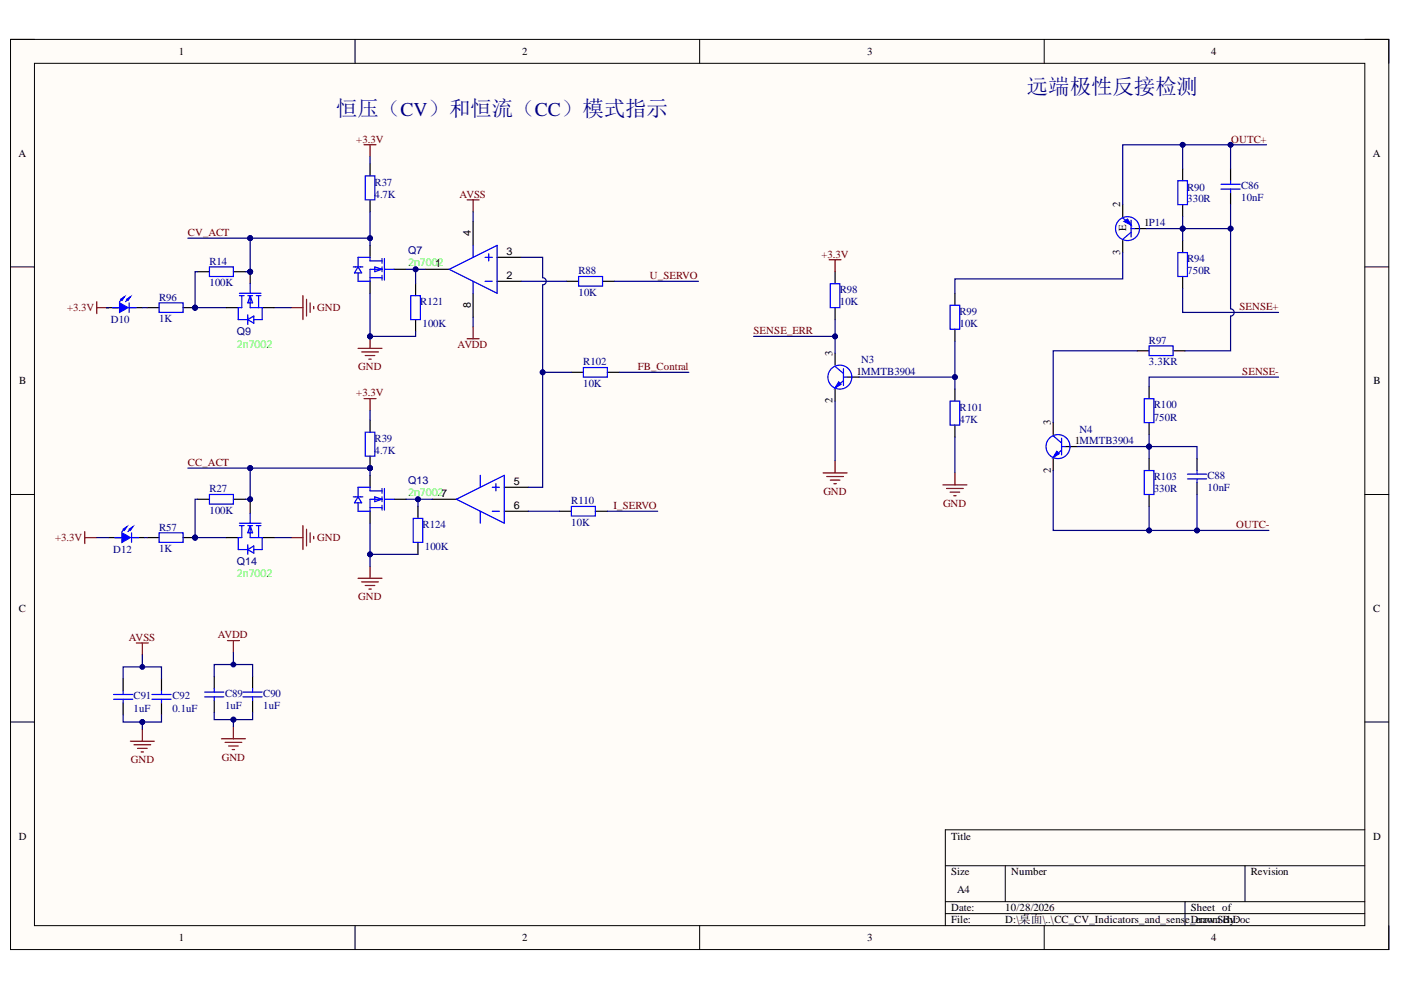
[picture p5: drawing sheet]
<svg xmlns="http://www.w3.org/2000/svg" width="297mm" height="210mm" viewBox="0 0 297 210" stroke-linecap="round" stroke-linejoin="round" font-family="sans-serif">
<defs><g id="words">
<g font-size="4.6" fill="#000080">
<text x="217.7" y="20">远端极性反接检测</text>
<text x="71.3" y="24.6">恒压（CV）和恒流（CC）模式指示</text>
</g>
<g font-size="2.3">
<text x="37.9" y="11.7">1</text>
<text x="110.7" y="11.7">2</text>
<text x="183.9" y="11.7">3</text>
<text x="256.8" y="11.7">4</text>
<text x="3.9" y="33.3">A</text>
<text x="291" y="33.3">A</text>
<text x="237.5" y="43.9" transform="rotate(-90 237.5 43.9)">2</text>
<text x="99.8" y="49.9" transform="rotate(-90 99.8 49.9)">4</text>
<text x="238.8" y="49" transform="rotate(-90 238.8 49)">E</text>
<text x="242.6" y="48">1P14</text>
<text x="107.4" y="59.2">2</text>
<text x="107.4" y="54.1">3</text>
<text x="237.5" y="54" transform="rotate(-90 237.5 54)">3</text>
<text x="99.8" y="65.3" transform="rotate(-90 99.8 65.3)">8</text>
<text x="176.5" y="75.4" transform="rotate(-90 176.5 75.4)">3</text>
<text x="4.1" y="81.5">B</text>
<text x="181.6" y="79.4">1MMTB3904</text>
<text x="291.2" y="81.5">B</text>
<text x="176.5" y="85.5" transform="rotate(-90 176.5 85.5)">2</text>
<text x="222.8" y="90.1" transform="rotate(-90 222.8 90.1)">3</text>
<text x="227.9" y="94.2">1MMTB3904</text>
<text x="222.8" y="100.3" transform="rotate(-90 222.8 100.3)">2</text>
<text x="108.9" y="102.9">5</text>
<text x="108.9" y="107.9">6</text>
<text x="4" y="129.7">C</text>
<text x="291.1" y="129.7">C</text>
<text x="4" y="178">D</text>
<text x="201.6" y="178">Title</text>
<text x="291.1" y="178">D</text>
<text x="201.6" y="185.6">Size</text>
<text x="214.4" y="185.6">Number</text>
<text x="265.2" y="185.6">Revision</text>
<text x="202.9" y="189.4">A4</text>
<text x="201.6" y="193.2">Date:</text>
<text x="201.6" y="195.8">File:</text>
<text x="213.1" y="193.2">10/28/2026</text>
<text x="213.1" y="195.8">D:\桌面\..\CC_CV_Indicators_and_sens</text>
<text x="251.3" y="195.8">e_Derror.SBy:</text>
<text x="252.5" y="193.2">Sheet of</text>
<text x="254.2" y="195.8">rawn chDoc</text>
<text x="37.9" y="199.6">1</text>
<text x="110.7" y="199.6">2</text>
<text x="183.9" y="199.6">3</text>
<text x="256.8" y="199.6">4</text>
</g>
<g font-size="2.3" fill="#800000">
<text x="75.5" y="30.3">+3.3V</text>
<text x="261" y="30.3">OUTC+</text>
<text x="97.4" y="41.9">AVSS</text>
<text x="39.8" y="50">CV_ACT</text>
<text x="137.8" y="59.2">U_SERVO</text>
<text x="174.2" y="54.6">+3.3V</text>
<text x="262.8" y="65.8">SENSE+</text>
<text x="14.2" y="66">+3.3V</text>
<text x="67.2" y="66">GND</text>
<text x="159.8" y="70.8">SENSE_ERR</text>
<text x="97" y="73.9">AVDD</text>
<text x="76" y="78.4">GND</text>
<text x="135.2" y="78.4">FB_Contral</text>
<text x="263.4" y="79.4">SENSE-</text>
<text x="75.5" y="84">+3.3V</text>
<text x="39.8" y="98.8">CC_ACT</text>
<text x="130.1" y="107.9">I_SERVO</text>
<text x="174.6" y="104.9">GND</text>
<text x="200" y="107.4">GND</text>
<text x="262.1" y="112">OUTC-</text>
<text x="11.7" y="114.8">+3.3V</text>
<text x="67.2" y="114.8">GND</text>
<text x="76" y="127.2">GND</text>
<text x="27.3" y="135.8">AVSS</text>
<text x="46.2" y="135.3">AVDD</text>
<text x="27.7" y="161.8">GND</text>
<text x="47" y="161.3">GND</text>
</g>
<g font-size="2.3" fill="#000080">
<text x="79.4" y="39.4">R37</text>
<text x="79.4" y="41.9">4.7K</text>
<text x="251.7" y="40.4">R90</text>
<text x="263.1" y="40.1">C86</text>
<text x="251.7" y="42.9">330R</text>
<text x="263.1" y="42.7">10nF</text>
<text x="86.5" y="53.8">Q7</text>
<text x="44.4" y="56.1">R14</text>
<text x="122.6" y="58.1">R88</text>
<text x="251.7" y="55.6">R94</text>
<text x="251.7" y="58.1">750R</text>
<text x="33.7" y="63.7">R96</text>
<text x="44.4" y="60.7">100K</text>
<text x="89.1" y="64.7">R121</text>
<text x="122.6" y="62.7">10K</text>
<text x="178" y="62.2">R98</text>
<text x="178" y="64.7">10K</text>
<text x="23.5" y="68.5">D10</text>
<text x="33.7" y="68.3">1K</text>
<text x="50.2" y="71.1">Q9</text>
<text x="89.6" y="69.3">100K</text>
<text x="203.4" y="66.8">R99</text>
<text x="203.4" y="69.3">10K</text>
<text x="123.7" y="77.4">R102</text>
<text x="182.6" y="76.9">N3</text>
<text x="243.6" y="72.9">R97</text>
<text x="243.6" y="77.4">3.3KR</text>
<text x="123.7" y="82">10K</text>
<text x="203.4" y="87.1">R101</text>
<text x="203.4" y="89.7">47K</text>
<text x="244.6" y="86.5">R100</text>
<text x="244.6" y="89.2">750R</text>
<text x="79.4" y="93.7">R39</text>
<text x="228.9" y="91.7">N4</text>
<text x="79.4" y="96.3">4.7K</text>
<text x="244.6" y="101.8">R103</text>
<text x="256" y="101.6">C88</text>
<text x="44.4" y="104.4">R27</text>
<text x="86.5" y="102.6">Q13</text>
<text x="121.1" y="106.9">R110</text>
<text x="244.6" y="104.4">330R</text>
<text x="256" y="104.1">10nF</text>
<text x="33.7" y="112.5">R57</text>
<text x="44.4" y="108.9">100K</text>
<text x="89.6" y="112">R124</text>
<text x="121.1" y="111.5">10K</text>
<text x="24" y="117.3">D12</text>
<text x="33.7" y="117.1">1K</text>
<text x="50.2" y="119.8">Q14</text>
<text x="90.1" y="116.6">100K</text>
<text x="28.3" y="148.2">C91</text>
<text x="36.5" y="148.2">C92</text>
<text x="47.7" y="147.7">C89</text>
<text x="55.8" y="147.7">C90</text>
<text x="28.3" y="150.9">1uF</text>
<text x="36.5" y="150.9">0.1uF</text>
<text x="47.7" y="150.4">1uF</text>
<text x="55.8" y="150.4">1uF</text>
</g>
<g font-size="2.3" fill="#0f0">
<text x="86.5" y="56.4">2n70012</text>
<text x="50.2" y="73.7">2n7002</text>
<text x="86.5" y="105.1">2n70027</text>
<text x="50.2" y="122.4">2n7002</text>
</g>
</g></defs>
<path d="M2.2 8.4h292.3v192.9h-292.3z" fill-rule="evenodd" fill="#fffcf8"/>
<path d="M2.2 8.4h292.3v192.9h-292.3z" fill="none" stroke="#000" stroke-width=".21"/>
<path d="M7.3 13.4h282.1v182.9h-282.1z" fill-rule="evenodd" fill="#fffcf8"/>
<g fill="none" stroke="#000" stroke-width=".21">
<path d="M2.2 8.3h5.1M7.3 13.4h282.1v182.9h-282.1zM75.3 8.3v5.1M148.3 8.3v5.1M221.4 8.4v5M289.4 8.4h5.1v5M2.2 56.6h5.1M289.4 56.6h5.1M2.2 104.8h5.1M289.4 104.8h5.1M2.2 153.1h5.1M289.4 153.1h5.1"/>
<path d="M289.4 175.9h-89v20.4M75.3 196.3v5M148.3 196.3v5M200.4 183.6h89M200.4 191.2h89M200.4 193.7h89M213.1 183.6v7.6M221.4 196.3v5M251.3 191.2v5.1M264 183.6v7.6M294.5 196.3v5"/>
</g>
<path d="M238 43.4v2.5M238 51v2.6M240.6 48.5h2.5" fill="none" stroke="#000" stroke-width=".25"/>
<g fill="none" stroke="#00f" stroke-width=".25">
<path d="M238 46.2l1.8 1.5M239.8 48.5h.8M239.8 46.7v3.5M239.8 49.2l-1.8 1.6"/>
<circle cx="239.1" cy="48.5" r="2.54"/>
</g>
<path d="M238.3 46.9l.8-.5 .7 1.3z" fill="#00f"/>
<g fill="none" stroke="#00f" stroke-width=".25">
<path d="M249.7 38.3h2.1v5.1h-2.1zM258.9 39.1h4M260.9 38.3v.8M238.3 46.9l.8-.5 .7 1.3zM249.7 53.6h2.1v5h-2.1zM258.9 40.1h4M260.9 40.1v.8M243.6 73.4h5.1v2h-5.1zM223.3 92.4l1.8 1.5M225.1 94.7h.7M225.1 92.9v3.6M225.1 95.4l-1.8 1.6"/>
<circle cx="224.3" cy="94.7" r="2.54"/>
</g>
<path d="M250.7 35.8v2.5M260.9 35.8v2.5M250.7 43.4v2.5M250.7 51v2.6M250.7 58.6v2.6M260.9 40.9v2.5M241.1 74.4h2.5M248.7 74.4h2.6M223.3 89.6v2.5M223.3 97.2v2.6M225.8 94.7h2.6" fill="none" stroke="#000" stroke-width=".25"/>
<path d="M224.1 95.7l.5 .5-1.3 .8z" fill="#00f"/>
<g fill="none" stroke="#00f" stroke-width=".25">
<path d="M177.1 77.7l1.7 1.5M178.8 80h.8M178.8 78.2v3.5M201.4 64.7h2.1v5.1h-2.1zM178.8 80.7l-1.7 1.5M201.4 85h2.1v5.1h-2.1zM224.1 95.7l.5 .5-1.3 .8zM242.6 84.5h2v5.1h-2zM242.6 99.8h2v5h-2zM253.8 99.8v.7M251.8 100.5h4M251.8 101.5h4"/>
<path d="M253.8 101.5v.8"/>
<circle cx="178.1" cy="80" r="2.54"/>
</g>
<g fill="none" stroke="#000" stroke-width=".25">
<path d="M177.1 74.9v2.5M179.6 80h2.5M202.5 62.2v2.5M202.5 69.8v2.5M177.1 82.5v2.5M202.5 82.5v2.5M202.5 90.1v2.6M243.6 82v2.5M243.6 89.6v2.5M243.6 97.2v2.6M253.8 97.2v2.6M243.6 104.8v2.6"/>
<path d="M253.8 102.3v2.5"/>
</g>
<path d="M199.9 102.8h5.1M200.7 103.6h3.5M201.4 104.3h2.1M202.2 105.1h.5M202.5 100.3v2.5" fill="none" stroke="#800000" stroke-width=".25"/>
<path d="M177.8 81l.5 .5-1.2 .7z" fill="#00f"/>
<g fill="none" stroke="#00f" stroke-width=".25">
<path d="M95.2 57.1l10.2-5.1v10.2zM100.3 52v2.6M100.3 59.6v2.6M102.9 54.6h1.5M102.9 59.6h1.5M103.6 53.8v1.5M122.7 58.6h5.1v2.1h-5.1zM123.7 77.9h5.1v2.1h-5.1zM176 60.2h2.1v5h-2.1zM177.8 81l.5 .5-1.2 .7zM96.8 105.9l10.1-5.1v10.1zM101.8 100.8v2.5"/>
<path d="M101.8 108.4v2.5M104.4 103.3h1.5M104.4 108.4h1.5M105.1 102.6v1.5M121.1 107.4h5.1v2h-5.1zM24.1 147.2h4M24.1 148.3h4M26.1 146.5v.7M26.1 148.3v.7M32.2 147.2h4.1M32.2 148.3h4.1M34.2 146.5v.7"/>
<path d="M34.2 148.3v.7M43.4 146.7h4.1M43.4 147.8h4.1M45.4 146v.7M45.4 147.8v.7M51.5 146.7h4.1M51.5 147.8h4.1M53.6 146v.7M53.6 147.8v.7"/>
</g>
<g fill="none" stroke="#800000" stroke-width=".25">
<path d="M61.7 65.2h2.5M64.2 62.7v5.1M65 63.5v3.5M65.8 64.2v2M66.5 65v.5M177.1 97.7v2.6M174.5 100.3h5.1M175.3 101h3.5M176 101.8h2.1M176.8 102.6h.5M27.6 157.2h5.1M28.4 157.9h3.6"/>
<path d="M29.2 158.7h2M29.9 159.4h.5M30.2 154.6v2.6M46.9 156.6h5.1M47.7 157.4h3.6M48.5 158.2h2M49.2 158.9h.5M49.5 154.1v2.5"/>
</g>
<g fill="none" stroke="#000" stroke-width=".25">
<path d="M90.1 57.1h5.1M100.3 46.9v5.1M105.4 59.6h5.1M105.4 54.6h5.1M120.1 59.6h2.6M127.8 59.6h2.5M177.1 57.6v2.6M100.3 62.2v5.1M121.1 78.9h2.6M128.8 78.9h2.5M177.1 65.2v2.6M91.7 105.9h5.1"/>
<path d="M106.9 103.3h5.1M106.9 108.4h5.1M118.6 108.4h2.5M126.2 108.4h2.6M26.1 143.9v2.6M26.1 149v2.6M34.2 143.9v2.6M34.2 149v2.6M45.4 143.4v2.6M45.4 148.5v2.6M53.6 143.4v2.6M53.6 148.5v2.6"/>
</g>
<circle cx="41.4" cy="65.2" r=".51" fill="#000080"/>
<circle cx="41.4" cy="65.2" r=".51" fill="none" stroke="#000080" stroke-width=".21"/>
<path d="M38.8 65.2h2.6" fill="none" stroke="#000" stroke-width=".25"/>
<circle cx="41.4" cy="65.2" r=".51" fill="#000080"/>
<circle cx="41.4" cy="65.2" r=".51" fill="none" stroke="#000080" stroke-width=".21"/>
<path d="M22.6 65.2h2.5M27.6 65.2h2.6M31.2 65.2h2.5" fill="none" stroke="#000" stroke-width=".25"/>
<path d="M26.4 62.9l-1.1 1.1M27.6 62.9l-1 1.1M33.7 64.2h5.1v2h-5.1z" fill="none" stroke="#00f" stroke-width=".25"/>
<path d="M25.3 64.2l1.8 1-1.8 1z" fill="#00f"/>
<path d="M25.3 64.2l1.8 1-1.8 1zM27.4 64.2v2" fill="none" stroke="#00f" stroke-width=".25"/>
<path d="M26.9 63.5l.7-.6-.5 .8z" fill="#00f"/>
<path d="M26.9 63.5l.7-.6-.5 .8z" fill="none" stroke="#00f" stroke-width=".25"/>
<path d="M25.6 63.5l.8-.6-.5 .8z" fill="#00f"/>
<path d="M23.8 65.2h1.5M25.6 63.5l.8-.6-.5 .8zM27.4 65.2h1.5" fill="none" stroke="#00f" stroke-width=".25"/>
<path d="M23.8 65.2h1.3" fill="none" stroke="#000" stroke-width=".21"/>
<g fill="none" stroke="#800000" stroke-width=".25">
<path d="M99 42.4h2.6M100.3 42.4v2.5M175.8 55.1h2.5M177.1 55.1v2.5M75.9 73.9h5.1M76.7 74.6h3.5M77.4 75.4h2.1M78.2 76.1h.5M78.5 71.3v2.6M99 71.8h2.6M100.3 69.3v2.5M28.9 136.3h2.5"/>
<path d="M30.2 136.3v2.6M48.2 135.8h2.6M49.5 135.8v2.6"/>
</g>
<circle cx="78.5" cy="71.3" r=".51" fill="#000080"/>
<circle cx="78.5" cy="71.3" r=".51" fill="none" stroke="#000080" stroke-width=".21"/>
<path d="M77.2 30.7h2.5M78.5 30.7v2.5M20.5 64v2.5M20.5 65.2h2.6M61.7 114h2.5M64.2 111.4v5.1M65 112.2v3.6M65.8 113v2M66.5 113.7v.5" fill="none" stroke="#800000" stroke-width=".25"/>
<path d="M78.5 34.8v2.5M78.5 42.4v2.5" fill="none" stroke="#000" stroke-width=".25"/>
<path d="M77.4 37.3h2.1v5.1h-2.1z" fill="none" stroke="#00f" stroke-width=".25"/>
<circle cx="41.4" cy="114" r=".51" fill="#000080"/>
<circle cx="41.4" cy="114" r=".51" fill="none" stroke="#000080" stroke-width=".21"/>
<path d="M38.8 114h2.6" fill="none" stroke="#000" stroke-width=".25"/>
<circle cx="41.4" cy="114" r=".51" fill="#000080"/>
<circle cx="41.4" cy="114" r=".51" fill="none" stroke="#000080" stroke-width=".21"/>
<path d="M23.1 114h2.5M28.1 114h2.6M31.2 114h2.5" fill="none" stroke="#000" stroke-width=".25"/>
<path d="M26.9 111.7l-1 1M28.1 111.7l-1 1M33.7 113h5.1v2h-5.1z" fill="none" stroke="#00f" stroke-width=".25"/>
<path d="M25.9 113l1.7 1-1.7 1z" fill="#00f"/>
<path d="M25.9 113l1.7 1-1.7 1zM27.9 113v2" fill="none" stroke="#00f" stroke-width=".25"/>
<path d="M27.4 112.2l.7-.5-.5 .8z" fill="#00f"/>
<path d="M27.4 112.2l.7-.5-.5 .8z" fill="none" stroke="#00f" stroke-width=".25"/>
<path d="M26.1 112.2l.8-.5-.5 .8z" fill="#00f"/>
<path d="M24.3 114h1.6M26.1 112.2l.8-.5-.5 .8zM27.9 114h1.5" fill="none" stroke="#00f" stroke-width=".25"/>
<path d="M24.3 114h1.3" fill="none" stroke="#000" stroke-width=".21"/>
<path d="M77.2 84.5h2.5M78.5 84.5v2.6M75.9 122.6h5.1M76.7 123.4h3.5M77.4 124.1h2.1M78.2 124.9h.5M78.5 120.1v2.5" fill="none" stroke="#800000" stroke-width=".25"/>
<circle cx="78.5" cy="99.3" r=".51" fill="#000080"/>
<circle cx="78.5" cy="99.3" r=".51" fill="none" stroke="#000080" stroke-width=".21"/>
<path d="M78.5 96.7v2.6" fill="none" stroke="#000" stroke-width=".25"/>
<circle cx="78.5" cy="99.3" r=".51" fill="#000080"/>
<circle cx="78.5" cy="99.3" r=".51" fill="none" stroke="#000080" stroke-width=".21"/>
<g fill="none" stroke="#000" stroke-width=".25">
<path d="M41.9 57.6h2.5M49.5 57.6h2.5M78.5 52v2.6M78.5 59.6v2.6M83.5 57.1h2.6M88.1 60.2v2.5M88.1 67.8v2.5M78.5 89.1v2.5M41.9 105.9h2.5M49.5 105.9h2.5M78.5 100.8v2.5M78.5 108.4v2.5"/>
<path d="M83.5 105.9h2.6M88.6 107.4v2.5M88.6 115v2.5"/>
</g>
<g fill="none" stroke="#00f" stroke-width=".25">
<path d="M44.4 56.6h5.1v2h-5.1zM74.9 56.6h2M75.9 56.6l.8 1.3h-1.5zM78.5 58.9h2.5M79.5 56.6l1.5 .5-1.5 .5zM81 54.8v1M81 56.6v1M81 58.4v1M81 55.3h-2.5v-.7h-2.6v2M81 57.1h-2.5v2.5h-2.6v-1.7M81.5 54.8v4.6M81.5 57.1h2"/>
<path d="M87.1 62.7h2v5.1h-2zM77.4 91.6h2.1v5.1h-2.1zM44.4 104.8h5.1v2.1h-5.1zM74.9 105.3h2M75.9 105.3l.8 1.3h-1.5zM78.5 107.6h2.5M79.5 105.3l1.5 .6-1.5 .5zM81 105.9h-2.5v2.5h-2.6v-1.8M81 103.6v1M81 105.3v1.1M81 107.1v1M81 104.1h-2.5v-.8h-2.6v2"/>
<path d="M81.5 105.9h2M81.5 103.6v4.5M87.6 109.9h2v5.1h-2z"/>
</g>
<path d="M18 112.7v2.5M18 114h2.5" fill="none" stroke="#800000" stroke-width=".25"/>
<path d="M250.7 35.8v-5.1h10.2v5.1" fill="none" stroke="#000080" stroke-width=".25"/>
<circle cx="260.9" cy="30.7" r=".51" fill="#000080"/>
<circle cx="260.9" cy="30.7" r=".51" fill="none" stroke="#000080" stroke-width=".21"/>
<circle cx="250.7" cy="30.7" r=".51" fill="#000080"/>
<circle cx="250.7" cy="30.7" r=".51" fill="none" stroke="#000080" stroke-width=".21"/>
<path d="M250.7 30.7h-12.7v12.7" fill="none" stroke="#000080" stroke-width=".25"/>
<circle cx="250.7" cy="30.7" r=".51" fill="#000080"/>
<circle cx="250.7" cy="30.7" r=".51" fill="none" stroke="#000080" stroke-width=".21"/>
<path d="M250.7 45.9v5.1" fill="none" stroke="#000080" stroke-width=".25"/>
<circle cx="250.7" cy="48.5" r=".51" fill="#000080"/>
<circle cx="250.7" cy="48.5" r=".51" fill="none" stroke="#000080" stroke-width=".21"/>
<path d="M243.1 48.5h7.6" fill="none" stroke="#000080" stroke-width=".25"/>
<circle cx="250.7" cy="48.5" r=".51" fill="#000080"/>
<circle cx="250.7" cy="48.5" r=".51" fill="none" stroke="#000080" stroke-width=".21"/>
<path d="M260.9 43.4v5.1h-10.2" fill="none" stroke="#000080" stroke-width=".25"/>
<circle cx="250.7" cy="48.5" r=".51" fill="#000080"/>
<circle cx="250.7" cy="48.5" r=".51" fill="none" stroke="#000080" stroke-width=".21"/>
<circle cx="260.9" cy="48.5" r=".51" fill="#000080"/>
<circle cx="260.9" cy="48.5" r=".51" fill="none" stroke="#000080" stroke-width=".21"/>
<path d="M260.9 48.5v17a.77 .77 0 0 1 .8 .7 .77 .77 0 0 1-.8 .8v7.4h-9.6M250.7 61.2v5h20.4" fill="none" stroke="#000080" stroke-width=".25"/>
<circle cx="260.9" cy="48.5" r=".51" fill="#000080"/>
<circle cx="260.9" cy="48.5" r=".51" fill="none" stroke="#000080" stroke-width=".21"/>
<path d="M243.6 92.1v5.1" fill="none" stroke="#000080" stroke-width=".25"/>
<circle cx="243.6" cy="94.7" r=".51" fill="#000080"/>
<circle cx="243.6" cy="94.7" r=".51" fill="none" stroke="#000080" stroke-width=".21"/>
<path d="M228.4 94.7h15.2" fill="none" stroke="#000080" stroke-width=".25"/>
<circle cx="243.6" cy="94.7" r=".51" fill="#000080"/>
<circle cx="243.6" cy="94.7" r=".51" fill="none" stroke="#000080" stroke-width=".21"/>
<path d="M271.1 80h-27.5v2M243.6 94.7h10.2v2.5" fill="none" stroke="#000080" stroke-width=".25"/>
<circle cx="243.6" cy="94.7" r=".51" fill="#000080"/>
<circle cx="243.6" cy="94.7" r=".51" fill="none" stroke="#000080" stroke-width=".21"/>
<path d="M223.3 99.8v12.7h30.5v-7.7" fill="none" stroke="#000080" stroke-width=".25"/>
<circle cx="243.6" cy="112.5" r=".51" fill="#000080"/>
<circle cx="243.6" cy="112.5" r=".51" fill="none" stroke="#000080" stroke-width=".21"/>
<circle cx="253.8" cy="112.5" r=".51" fill="#000080"/>
<circle cx="253.8" cy="112.5" r=".51" fill="none" stroke="#000080" stroke-width=".21"/>
<path d="M243.6 107.4v5.1" fill="none" stroke="#000080" stroke-width=".25"/>
<circle cx="243.6" cy="112.5" r=".51" fill="#000080"/>
<circle cx="243.6" cy="112.5" r=".51" fill="none" stroke="#000080" stroke-width=".21"/>
<path d="M253.8 112.5h15.2" fill="none" stroke="#000080" stroke-width=".25"/>
<circle cx="253.8" cy="112.5" r=".51" fill="#000080"/>
<circle cx="253.8" cy="112.5" r=".51" fill="none" stroke="#000080" stroke-width=".21"/>
<path d="M202.5 72.3v10.2" fill="none" stroke="#000080" stroke-width=".25"/>
<circle cx="202.5" cy="80" r=".51" fill="#000080"/>
<circle cx="202.5" cy="80" r=".51" fill="none" stroke="#000080" stroke-width=".21"/>
<path d="M182.1 80h20.4M202.5 92.7v7.6" fill="none" stroke="#000080" stroke-width=".25"/>
<circle cx="202.5" cy="80" r=".51" fill="#000080"/>
<circle cx="202.5" cy="80" r=".51" fill="none" stroke="#000080" stroke-width=".21"/>
<path d="M177.1 67.8v7.1M177.1 85v12.7" fill="none" stroke="#000080" stroke-width=".25"/>
<circle cx="177.1" cy="71.3" r=".51" fill="#000080"/>
<circle cx="177.1" cy="71.3" r=".51" fill="none" stroke="#000080" stroke-width=".21"/>
<path d="M130.3 59.6h17.8M26.1 151.6v1.5h4.1v1.5" fill="none" stroke="#000080" stroke-width=".25"/>
<circle cx="30.2" cy="153.1" r=".51" fill="#000080"/>
<circle cx="30.2" cy="153.1" r=".51" fill="none" stroke="#000080" stroke-width=".21"/>
<path d="M34.2 151.6v1.5h-4" fill="none" stroke="#000080" stroke-width=".25"/>
<circle cx="30.2" cy="153.1" r=".51" fill="#000080"/>
<circle cx="30.2" cy="153.1" r=".51" fill="none" stroke="#000080" stroke-width=".21"/>
<path d="M30.2 138.9v2.5" fill="none" stroke="#000080" stroke-width=".25"/>
<circle cx="30.2" cy="141.4" r=".51" fill="#000080"/>
<circle cx="30.2" cy="141.4" r=".51" fill="none" stroke="#000080" stroke-width=".21"/>
<path d="M45.4 151.1v1.5h4.1v1.5" fill="none" stroke="#000080" stroke-width=".25"/>
<circle cx="49.5" cy="152.6" r=".51" fill="#000080"/>
<circle cx="49.5" cy="152.6" r=".51" fill="none" stroke="#000080" stroke-width=".21"/>
<path d="M53.6 151.1v1.5h-4.1" fill="none" stroke="#000080" stroke-width=".25"/>
<circle cx="49.5" cy="152.6" r=".51" fill="#000080"/>
<circle cx="49.5" cy="152.6" r=".51" fill="none" stroke="#000080" stroke-width=".21"/>
<path d="M49.5 138.4v2.5" fill="none" stroke="#000080" stroke-width=".25"/>
<circle cx="49.5" cy="140.9" r=".51" fill="#000080"/>
<circle cx="49.5" cy="140.9" r=".51" fill="none" stroke="#000080" stroke-width=".21"/>
<path d="M100.3 44.9v2M110.5 59.6h9.6M100.3 67.3v2M115 78.9v24.4h-3M112 108.4h6.6M128.8 108.4h10.6" fill="none" stroke="#000080" stroke-width=".25"/>
<circle cx="115" cy="78.9" r=".51" fill="#000080"/>
<circle cx="115" cy="78.9" r=".51" fill="none" stroke="#000080" stroke-width=".21"/>
<path d="M110.5 54.6h4.5v4.3a.76 .76 0 0 1 .8 .7 .76 .76 0 0 1-.8 .8v18.5h6.1M131.3 78.9h14.7" fill="none" stroke="#000080" stroke-width=".25"/>
<circle cx="115" cy="78.9" r=".51" fill="#000080"/>
<circle cx="115" cy="78.9" r=".51" fill="none" stroke="#000080" stroke-width=".21"/>
<path d="M39.8 50.5h13.2" fill="none" stroke="#000080" stroke-width=".25"/>
<circle cx="53" cy="50.5" r=".51" fill="#000080"/>
<circle cx="53" cy="50.5" r=".51" fill="none" stroke="#000080" stroke-width=".21"/>
<path d="M41.4 65.2h6.6M58.1 65.2h3.6" fill="none" stroke="#000080" stroke-width=".25"/>
<circle cx="41.4" cy="65.2" r=".51" fill="#000080"/>
<circle cx="41.4" cy="65.2" r=".51" fill="none" stroke="#000080" stroke-width=".21"/>
<path d="M238 53.6v5.5h-35.5v3.1M22.6 65.2h.5M30.2 65.2h1M159.8 71.3h17.3M241.1 74.4h-17.8v15.2" fill="none" stroke="#000080" stroke-width=".25"/>
<circle cx="177.1" cy="71.3" r=".51" fill="#000080"/>
<circle cx="177.1" cy="71.3" r=".51" fill="none" stroke="#000080" stroke-width=".21"/>
<path d="M78.5 33.2v1.6M53 50.5h25.5" fill="none" stroke="#000080" stroke-width=".25"/>
<circle cx="53" cy="50.5" r=".51" fill="#000080"/>
<circle cx="53" cy="50.5" r=".51" fill="none" stroke="#000080" stroke-width=".21"/>
<circle cx="78.5" cy="50.5" r=".51" fill="#000080"/>
<circle cx="78.5" cy="50.5" r=".51" fill="none" stroke="#000080" stroke-width=".21"/>
<path d="M39.8 99.3h13.2" fill="none" stroke="#000080" stroke-width=".25"/>
<circle cx="53" cy="99.3" r=".51" fill="#000080"/>
<circle cx="53" cy="99.3" r=".51" fill="none" stroke="#000080" stroke-width=".21"/>
<path d="M41.4 114h6.6M58.1 114h3.6" fill="none" stroke="#000080" stroke-width=".25"/>
<circle cx="41.4" cy="114" r=".51" fill="#000080"/>
<circle cx="41.4" cy="114" r=".51" fill="none" stroke="#000080" stroke-width=".21"/>
<path d="M78.5 87.1v2M78.5 99.3v1.5M30.7 114h.5" fill="none" stroke="#000080" stroke-width=".25"/>
<circle cx="78.5" cy="99.3" r=".51" fill="#000080"/>
<circle cx="78.5" cy="99.3" r=".51" fill="none" stroke="#000080" stroke-width=".21"/>
<path d="M53 99.3h25.5" fill="none" stroke="#000080" stroke-width=".25"/>
<circle cx="53" cy="99.3" r=".51" fill="#000080"/>
<circle cx="53" cy="99.3" r=".51" fill="none" stroke="#000080" stroke-width=".21"/>
<circle cx="78.5" cy="99.3" r=".51" fill="#000080"/>
<circle cx="78.5" cy="99.3" r=".51" fill="none" stroke="#000080" stroke-width=".21"/>
<path d="M52 57.6h1" fill="none" stroke="#000080" stroke-width=".25"/>
<circle cx="53" cy="57.6" r=".51" fill="#000080"/>
<circle cx="53" cy="57.6" r=".51" fill="none" stroke="#000080" stroke-width=".21"/>
<path d="M41.9 57.6h-.5v7.6" fill="none" stroke="#000080" stroke-width=".25"/>
<circle cx="41.4" cy="65.2" r=".51" fill="#000080"/>
<circle cx="41.4" cy="65.2" r=".51" fill="none" stroke="#000080" stroke-width=".21"/>
<path d="M20.5 114h2.6M41.9 105.9h-.5v8.1" fill="none" stroke="#000080" stroke-width=".25"/>
<circle cx="41.4" cy="114" r=".51" fill="#000080"/>
<circle cx="41.4" cy="114" r=".51" fill="none" stroke="#000080" stroke-width=".21"/>
<path d="M53 50.5v7.1" fill="none" stroke="#000080" stroke-width=".25"/>
<circle cx="53" cy="57.6" r=".51" fill="#000080"/>
<circle cx="53" cy="57.6" r=".51" fill="none" stroke="#000080" stroke-width=".21"/>
<circle cx="53" cy="50.5" r=".51" fill="#000080"/>
<circle cx="53" cy="50.5" r=".51" fill="none" stroke="#000080" stroke-width=".21"/>
<path d="M78.5 44.9v7.1" fill="none" stroke="#000080" stroke-width=".25"/>
<circle cx="78.5" cy="50.5" r=".51" fill="#000080"/>
<circle cx="78.5" cy="50.5" r=".51" fill="none" stroke="#000080" stroke-width=".21"/>
<path d="M78.5 62.2v9.1" fill="none" stroke="#000080" stroke-width=".25"/>
<circle cx="78.5" cy="71.3" r=".51" fill="#000080"/>
<circle cx="78.5" cy="71.3" r=".51" fill="none" stroke="#000080" stroke-width=".21"/>
<path d="M86.1 57.1h2" fill="none" stroke="#000080" stroke-width=".25"/>
<circle cx="88.1" cy="57.1" r=".51" fill="#000080"/>
<circle cx="88.1" cy="57.1" r=".51" fill="none" stroke="#000080" stroke-width=".21"/>
<path d="M88.1 70.3v1h-9.6" fill="none" stroke="#000080" stroke-width=".25"/>
<circle cx="78.5" cy="71.3" r=".51" fill="#000080"/>
<circle cx="78.5" cy="71.3" r=".51" fill="none" stroke="#000080" stroke-width=".21"/>
<path d="M90.1 57.1h-2v3.1" fill="none" stroke="#000080" stroke-width=".25"/>
<circle cx="88.1" cy="57.1" r=".51" fill="#000080"/>
<circle cx="88.1" cy="57.1" r=".51" fill="none" stroke="#000080" stroke-width=".21"/>
<path d="M88.6 105.9v1.5" fill="none" stroke="#000080" stroke-width=".25"/>
<circle cx="88.6" cy="105.9" r=".51" fill="#000080"/>
<circle cx="88.6" cy="105.9" r=".51" fill="none" stroke="#000080" stroke-width=".21"/>
<path d="M78.5 110.9v6.6" fill="none" stroke="#000080" stroke-width=".25"/>
<circle cx="78.5" cy="117.5" r=".51" fill="#000080"/>
<circle cx="78.5" cy="117.5" r=".51" fill="none" stroke="#000080" stroke-width=".21"/>
<path d="M88.6 117.5h-10.1v2.6" fill="none" stroke="#000080" stroke-width=".25"/>
<circle cx="78.5" cy="117.5" r=".51" fill="#000080"/>
<circle cx="78.5" cy="117.5" r=".51" fill="none" stroke="#000080" stroke-width=".21"/>
<path d="M48 114h2.5M53 106.4v2.5M55.6 114h2.5" fill="none" stroke="#000" stroke-width=".25"/>
<path d="M50.8 111.4h1M50.8 110.9h4.5M51.3 111.4v2.6h-.8v2.5h2M52.5 115.5v2M52.5 111.4h1.1M52.5 116.5l1.3-.7v1.5zM53 108.9v2M53 111.4v2.6h2.6v2.5h-1.8M53 111.4l.6 1.6h-1.1zM54.3 111.4h1M54.8 111.4v2.6" fill="none" stroke="#00f" stroke-width=".25"/>
<path d="M53 99.3v6.6" fill="none" stroke="#000080" stroke-width=".25"/>
<circle cx="53" cy="99.3" r=".51" fill="#000080"/>
<circle cx="53" cy="99.3" r=".51" fill="none" stroke="#000080" stroke-width=".21"/>
<circle cx="53" cy="105.9" r=".51" fill="#000080"/>
<circle cx="53" cy="105.9" r=".51" fill="none" stroke="#000080" stroke-width=".21"/>
<path d="M52 105.9h1v.5" fill="none" stroke="#000080" stroke-width=".25"/>
<circle cx="53" cy="105.9" r=".51" fill="#000080"/>
<circle cx="53" cy="105.9" r=".51" fill="none" stroke="#000080" stroke-width=".21"/>
<path d="M86.1 105.9h5.6" fill="none" stroke="#000080" stroke-width=".25"/>
<circle cx="88.6" cy="105.9" r=".51" fill="#000080"/>
<circle cx="88.6" cy="105.9" r=".51" fill="none" stroke="#000080" stroke-width=".21"/>
<circle cx="53" cy="57.6" r=".51" fill="#000080"/>
<circle cx="53" cy="57.6" r=".51" fill="none" stroke="#000080" stroke-width=".21"/>
<path d="M53 57.6v2.6M55.6 65.2h2.5" fill="none" stroke="#000" stroke-width=".25"/>
<circle cx="53" cy="57.6" r=".51" fill="#000080"/>
<circle cx="53" cy="57.6" r=".51" fill="none" stroke="#000080" stroke-width=".21"/>
<path d="M48 65.2h2.5" fill="none" stroke="#000" stroke-width=".25"/>
<path d="M50.8 62.7h1M50.8 62.2h4.5M51.3 62.7v2.5h-.8v2.6h2M52.5 66.8v2M52.5 62.7h1.1M52.5 67.8l1.3-.8v1.5zM53 60.2v2M53 62.7v2.5h2.6v2.6h-1.8M53 62.7l.6 1.5h-1.1zM54.3 62.7h1M54.8 62.7v2.5" fill="none" stroke="#00f" stroke-width=".25"/>
<path d="M260.9 30.7h7.6" fill="none" stroke="#000080" stroke-width=".25"/>
<circle cx="260.9" cy="30.7" r=".51" fill="#000080"/>
<circle cx="260.9" cy="30.7" r=".51" fill="none" stroke="#000080" stroke-width=".21"/>
<path d="M26.1 143.9v-2.5h8.1v2.5M45.4 143.4v-2.5h8.2v2.5" fill="none" stroke="#000080" stroke-width=".25"/>
<use href="#words"/>
</svg>
